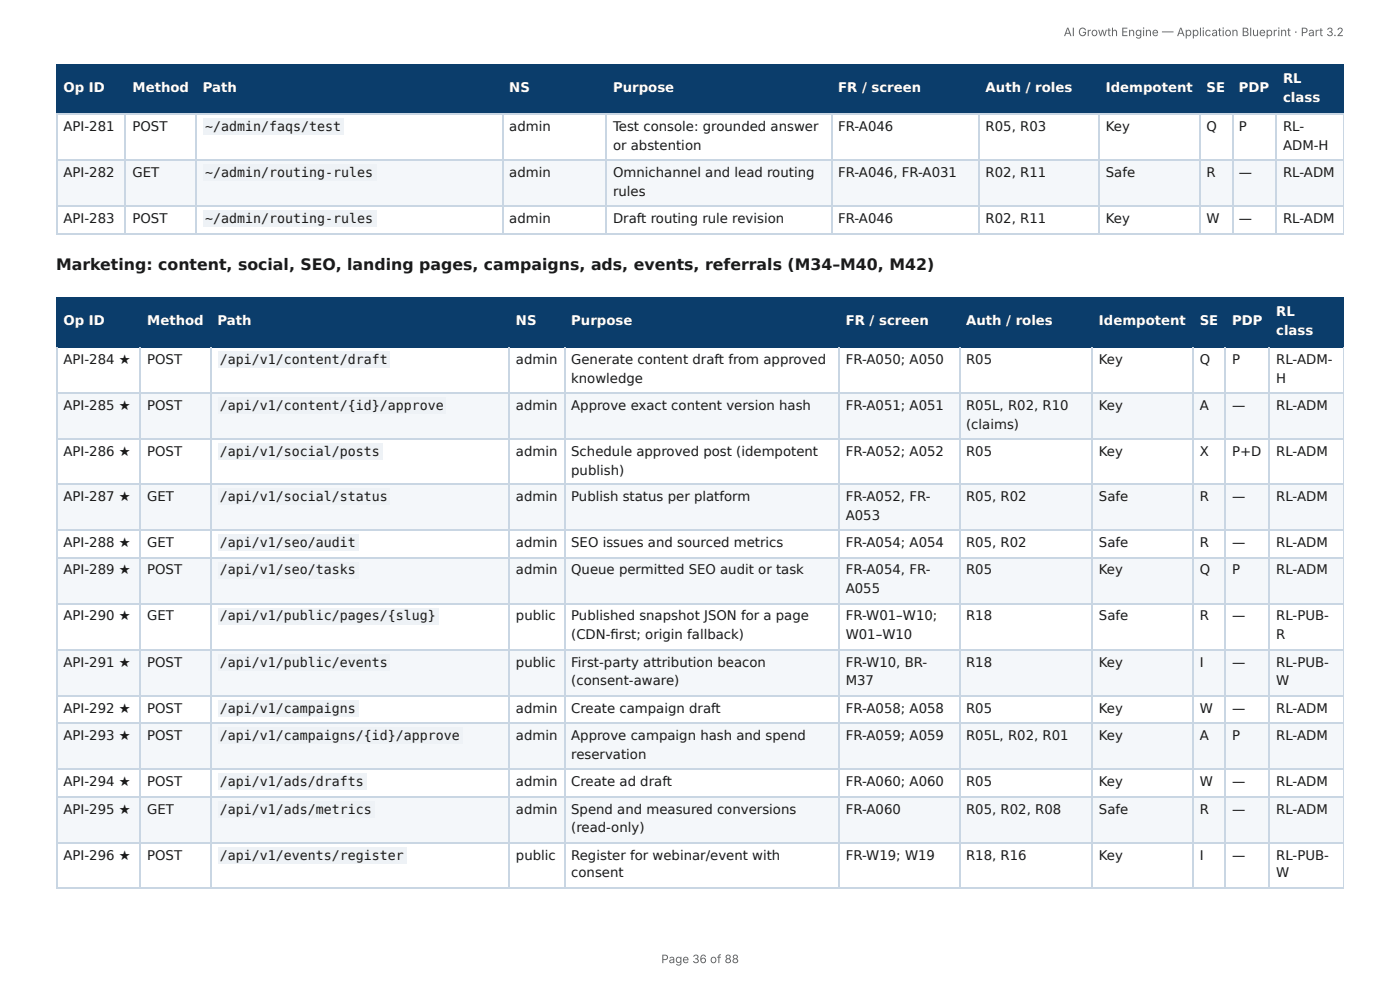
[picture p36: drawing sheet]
<svg xmlns="http://www.w3.org/2000/svg" width="297mm" height="210mm" viewBox="0 0 297 210" stroke-linecap="round" stroke-linejoin="round" font-family="sans-serif">
<defs><g id="words">
<text font-size="3.3" fill="#1a1a1a" x="11.9" y="57.4">Marketing: content, social, SEO, landing pages, campaigns, ads, events, referrals (M34–M40, M42)</text>
<g font-size="2.8" fill="#fff">
<text x="272.5" y="17.7">RL</text>
<text x="13.5" y="19.6">Op ID</text>
<text x="28.1" y="19.6">Method</text>
<text x="43.1" y="19.6">Path</text>
<text x="108.2" y="19.6">NS</text>
<text x="130.2" y="19.6">Purpose</text>
<text x="178" y="19.6">FR / screen</text>
<text x="209.3" y="19.6">Auth / roles</text>
<text x="234.9" y="19.6">Idempotent</text>
<text x="256.3" y="19.6">SE</text>
<text x="263.1" y="19.6">PDP</text>
<text x="272.5" y="21.7">class</text>
<text x="13.5" y="69.1">Op ID</text>
<text x="31.3" y="69.1">Method</text>
<text x="46.2" y="69.1">Path</text>
<text x="109.6" y="69.1">NS</text>
<text x="121.3" y="69.1">Purpose</text>
<text x="179.6" y="69.1">FR / screen</text>
<text x="205.2" y="69.1">Auth / roles</text>
<text x="233.4" y="69.1">Idempotent</text>
<text x="254.8" y="69.1">SE</text>
<text x="261.7" y="69.1">PDP</text>
<text x="271.1" y="67.2">RL</text>
<text x="271.1" y="71.2">class</text>
</g>
<g font-size="2.8" fill="#1a1a1a">
<text x="13.5" y="27.8">API-281</text>
<text x="28.1" y="27.8">POST</text>
<text x="43.6" y="27.8">~/admin/faqs/test</text>
<text x="108.2" y="27.8">admin</text>
<text x="130.2" y="27.8">Test console: grounded answer</text>
<text x="178" y="27.8">FR-A046</text>
<text x="209.3" y="27.8">R05, R03</text>
<text x="234.9" y="27.8">Key</text>
<text x="256.3" y="27.8">Q</text>
<text x="263.1" y="27.8">P</text>
<text x="272.5" y="27.8">RL-</text>
<text x="130.2" y="31.8">or abstention</text>
<text x="272.5" y="31.8">ADM-H</text>
<text x="13.5" y="37.6">API-282</text>
<text x="28.1" y="37.6">GET</text>
<text x="43.6" y="37.6">~/admin/routing-rules</text>
<text x="108.2" y="37.6">admin</text>
<text x="130.2" y="37.6">Omnichannel and lead routing</text>
<text x="130.2" y="41.5">rules</text>
<text x="178" y="37.6">FR-A046, FR-A031</text>
<text x="209.3" y="37.6">R02, R11</text>
<text x="234.9" y="37.6">Safe</text>
<text x="256.3" y="37.6">R</text>
<text x="263.1" y="37.6">—</text>
<text x="272.5" y="37.6">RL-ADM</text>
<text x="13.5" y="47.4">API-283</text>
<text x="28.1" y="47.4">POST</text>
<text x="43.6" y="47.4">~/admin/routing-rules</text>
<text x="108.2" y="47.4">admin</text>
<text x="130.2" y="47.4">Draft routing rule revision</text>
<text x="178" y="47.4">FR-A046</text>
<text x="209.3" y="47.4">R02, R11</text>
<text x="234.9" y="47.4">Key</text>
<text x="256.3" y="47.4">W</text>
<text x="263.1" y="47.4">—</text>
<text x="272.5" y="47.4">RL-ADM</text>
<text x="13.5" y="77.3">API-284 ★</text>
<text x="31.3" y="77.3">POST</text>
<text x="46.7" y="77.3">/api/v1/content/draft</text>
<text x="109.6" y="77.3">admin</text>
<text x="121.3" y="77.3">Generate content draft from approved</text>
<text x="179.6" y="77.3">FR-A050; A050</text>
<text x="205.2" y="77.3">R05</text>
<text x="233.4" y="77.3">Key</text>
<text x="254.8" y="77.3">Q</text>
<text x="261.7" y="77.3">P</text>
<text x="271.1" y="77.3">RL-ADM-</text>
<text x="121.3" y="81.2">knowledge</text>
<text x="271.1" y="81.2">H</text>
<text x="13.5" y="87">API-285 ★</text>
<text x="31.3" y="87">POST</text>
<text x="46.7" y="87">/api/v1/content/{id}/approve</text>
<text x="109.6" y="87">admin</text>
<text x="121.3" y="87">Approve exact content version hash</text>
<text x="179.6" y="87">FR-A051; A051</text>
<text x="205.2" y="87">R05L, R02, R10</text>
<text x="233.4" y="87">Key</text>
<text x="254.8" y="87">A</text>
<text x="261.7" y="87">—</text>
<text x="271.1" y="87">RL-ADM</text>
<text x="205.2" y="91">(claims)</text>
<text x="13.5" y="96.8">API-286 ★</text>
<text x="31.3" y="96.8">POST</text>
<text x="46.7" y="96.8">/api/v1/social/posts</text>
<text x="109.6" y="96.8">admin</text>
<text x="121.3" y="96.8">Schedule approved post (idempotent</text>
<text x="121.3" y="100.8">publish)</text>
<text x="179.6" y="96.8">FR-A052; A052</text>
<text x="205.2" y="96.8">R05</text>
<text x="233.4" y="96.8">Key</text>
<text x="254.8" y="96.8">X</text>
<text x="261.7" y="96.8">P+D</text>
<text x="271.1" y="96.8">RL-ADM</text>
<text x="13.5" y="106.4">API-287 ★</text>
<text x="31.3" y="106.4">GET</text>
<text x="46.7" y="106.4">/api/v1/social/status</text>
<text x="109.6" y="106.4">admin</text>
<text x="121.3" y="106.4">Publish status per platform</text>
<text x="179.6" y="106.4">FR-A052, FR-</text>
<text x="205.2" y="106.4">R05, R02</text>
<text x="233.4" y="106.4">Safe</text>
<text x="254.8" y="106.4">R</text>
<text x="261.7" y="106.4">—</text>
<text x="271.1" y="106.4">RL-ADM</text>
<text x="179.6" y="110.3">A053</text>
<text x="13.5" y="116.2">API-288 ★</text>
<text x="31.3" y="116.2">GET</text>
<text x="46.7" y="116.2">/api/v1/seo/audit</text>
<text x="109.6" y="116.2">admin</text>
<text x="121.3" y="116.2">SEO issues and sourced metrics</text>
<text x="179.6" y="116.2">FR-A054; A054</text>
<text x="205.2" y="116.2">R05, R02</text>
<text x="233.4" y="116.2">Safe</text>
<text x="254.8" y="116.2">R</text>
<text x="261.7" y="116.2">—</text>
<text x="271.1" y="116.2">RL-ADM</text>
<text x="13.5" y="122">API-289 ★</text>
<text x="31.3" y="122">POST</text>
<text x="46.7" y="122">/api/v1/seo/tasks</text>
<text x="109.6" y="122">admin</text>
<text x="121.3" y="122">Queue permitted SEO audit or task</text>
<text x="179.6" y="122">FR-A054, FR-</text>
<text x="179.6" y="125.9">A055</text>
<text x="205.2" y="122">R05</text>
<text x="233.4" y="122">Key</text>
<text x="254.8" y="122">Q</text>
<text x="261.7" y="122">P</text>
<text x="271.1" y="122">RL-ADM</text>
<text x="13.5" y="131.8">API-290 ★</text>
<text x="31.3" y="131.8">GET</text>
<text x="46.7" y="131.8">/api/v1/public/pages/{slug}</text>
<text x="109.6" y="131.8">public</text>
<text x="121.3" y="131.8">Published snapshot JSON for a page</text>
<text x="179.6" y="131.8">FR-W01–W10;</text>
<text x="205.2" y="131.8">R18</text>
<text x="233.4" y="131.8">Safe</text>
<text x="254.8" y="131.8">R</text>
<text x="261.7" y="131.8">—</text>
<text x="271.1" y="131.8">RL-PUB-</text>
<text x="121.3" y="135.7">(CDN-fi rst; origin fallback)</text>
<text x="179.6" y="135.7">W01–W10</text>
<text x="271.1" y="135.7">R</text>
<text x="13.5" y="141.6">API-291 ★</text>
<text x="31.3" y="141.6">POST</text>
<text x="46.7" y="141.6">/api/v1/public/events</text>
<text x="109.6" y="141.6">public</text>
<text x="121.3" y="141.6">First-party attribution beacon</text>
<text x="179.6" y="141.6">FR-W10, BR-</text>
<text x="205.2" y="141.6">R18</text>
<text x="233.4" y="141.6">Key</text>
<text x="254.8" y="141.6">I</text>
<text x="261.7" y="141.6">—</text>
<text x="271.1" y="141.6">RL-PUB-</text>
<text x="121.3" y="145.5">(consent-aware)</text>
<text x="179.6" y="145.5">M37</text>
<text x="271.1" y="145.5">W</text>
<text x="13.5" y="151.3">API-292 ★</text>
<text x="31.3" y="151.3">POST</text>
<text x="46.7" y="151.3">/api/v1/campaigns</text>
<text x="109.6" y="151.3">admin</text>
<text x="121.3" y="151.3">Create campaign draft</text>
<text x="179.6" y="151.3">FR-A058; A058</text>
<text x="205.2" y="151.3">R05</text>
<text x="233.4" y="151.3">Key</text>
<text x="254.8" y="151.3">W</text>
<text x="261.7" y="151.3">—</text>
<text x="271.1" y="151.3">RL-ADM</text>
<text x="13.5" y="157.2">API-293 ★</text>
<text x="31.3" y="157.2">POST</text>
<text x="46.7" y="157.2">/api/v1/campaigns/{id}/approve</text>
<text x="109.6" y="157.2">admin</text>
<text x="121.3" y="157.2">Approve campaign hash and spend</text>
<text x="121.3" y="161.1">reservation</text>
<text x="179.6" y="157.2">FR-A059; A059</text>
<text x="205.2" y="157.2">R05L, R02, R01</text>
<text x="233.4" y="157.2">Key</text>
<text x="254.8" y="157.2">A</text>
<text x="261.7" y="157.2">P</text>
<text x="271.1" y="157.2">RL-ADM</text>
<text x="13.5" y="167">API-294 ★</text>
<text x="31.3" y="167">POST</text>
<text x="46.7" y="167">/api/v1/ads/drafts</text>
<text x="109.6" y="167">admin</text>
<text x="121.3" y="167">Create ad draft</text>
<text x="179.6" y="167">FR-A060; A060</text>
<text x="205.2" y="167">R05</text>
<text x="233.4" y="167">Key</text>
<text x="254.8" y="167">W</text>
<text x="261.7" y="167">—</text>
<text x="271.1" y="167">RL-ADM</text>
<text x="13.5" y="172.8">API-295 ★</text>
<text x="31.3" y="172.8">GET</text>
<text x="46.7" y="172.8">/api/v1/ads/metrics</text>
<text x="109.6" y="172.8">admin</text>
<text x="121.3" y="172.8">Spend and measured conversions</text>
<text x="179.6" y="172.8">FR-A060</text>
<text x="205.2" y="172.8">R05, R02, R08</text>
<text x="233.4" y="172.8">Safe</text>
<text x="254.8" y="172.8">R</text>
<text x="261.7" y="172.8">—</text>
<text x="271.1" y="172.8">RL-ADM</text>
<text x="121.3" y="176.7">(read-only)</text>
<text x="13.5" y="182.6">API-296 ★</text>
<text x="31.3" y="182.6">POST</text>
<text x="46.7" y="182.6">/api/v1/events/register</text>
<text x="109.6" y="182.6">public</text>
<text x="121.3" y="182.6">Register for webinar/event with</text>
<text x="179.6" y="182.6">FR-W19; W19</text>
<text x="205.2" y="182.6">R18, R16</text>
<text x="233.4" y="182.6">Key</text>
<text x="254.8" y="182.6">I</text>
<text x="261.7" y="182.6">—</text>
<text x="271.1" y="182.6">RL-PUB-</text>
<text x="121.3" y="186.3">consent</text>
<text x="271.1" y="186.3">W</text>
</g>
<g font-size="2.5" fill="#666">
<text x="225.9" y="7.7">AI Growth Engine — Application Blueprint · Part 3.2</text>
<text x="140.4" y="204.5">Page 36 of 88</text>
</g>
</g></defs>
<g fill="#0b3d6b">
<path d="M12.2 14h14.5v10.1h-14.5z"/>
<path d="M26.7 14h14.8v10.1h-14.8z"/>
<path d="M41.5 14h65.1v10.1h-65.1z"/>
<path d="M106.6 14h22.3v10.1h-22.3z"/>
<path d="M128.9 14h47.6v10.1h-47.6z"/>
<path d="M176.5 14h31.5v10.1h-31.5z"/>
<path d="M208 14h25.4v10.1h-25.4z"/>
<path d="M233.4 14h21.4v10.1h-21.4z"/>
<path d="M254.8 14h6.9v10.1h-6.9z"/>
<path d="M261.7 14h9.5v10.1h-9.5z"/>
<path d="M271.2 14h14.2v10.1h-14.2z"/>
</g>
<g fill="#f4f7fa">
<path d="M12.2 33.9h14.5v9.8h-14.5z"/>
<path d="M26.7 33.9h14.8v9.8h-14.8z"/>
<path d="M41.5 33.9h65.1v9.8h-65.1z"/>
<path d="M106.6 33.9h22.3v9.8h-22.3z"/>
<path d="M128.9 33.9h47.6v9.8h-47.6z"/>
<path d="M176.5 33.9h31.5v9.8h-31.5z"/>
<path d="M208 33.9h25.4v9.8h-25.4z"/>
<path d="M233.4 33.9h21.4v9.8h-21.4z"/>
<path d="M254.8 33.9h6.9v9.8h-6.9z"/>
<path d="M261.7 33.9h9.5v9.8h-9.5z"/>
<path d="M271.2 33.9h14.2v9.8h-14.2z"/>
</g>
<g fill="none" stroke="#0b3d6b" stroke-width=".26">
<path d="M11.9 13.9h273.5M12 13.8v10.5M26.6 13.8v10.5M41.7 13.8v10.5M106.8 13.8v10.5M128.7 13.8v10.5M176.6 13.8v10.5M207.8 13.8v10.5M233.5 13.8v10.5M254.9 13.8v10.5M261.8 13.8v10.5M271.1 13.8v10.5"/>
<path d="M11.9 24.2h273.5"/>
</g>
<path d="M285.3 13.8v10.5" fill="none" stroke="#0b3d6b" stroke-width=".21"/>
<g fill="none" stroke="#c9d6e3" stroke-width=".26">
<path d="M11.9 24.2h273.5M11.9 34h273.5M12 24.3v25.4M26.6 24.3v25.4M41.7 24.3v25.4M106.8 24.3v25.4M128.7 24.3v25.4M176.6 24.3v25.4M207.8 24.3v25.4M233.5 24.3v25.4M254.9 24.3v25.4M261.8 24.3v25.4"/>
<path d="M271.1 24.3v25.4M11.9 43.8h273.5M11.9 49.6h273.5"/>
</g>
<path d="M285.3 24.3v25.4" fill="none" stroke="#c9d6e3" stroke-width=".21"/>
<g fill="#0b3d6b">
<path d="M12.2 63.2h17.7v10.4h-17.7z"/>
<path d="M29.9 63.2h14.8v10.4h-14.8z"/>
<path d="M44.7 63.2h63.5v10.4h-63.5z"/>
<path d="M108.2 63.2h11.7v10.4h-11.7z"/>
<path d="M119.9 63.2h58.2v10.4h-58.2z"/>
<path d="M178.1 63.2h25.6v10.4h-25.6z"/>
<path d="M203.7 63.2h28.3v10.4h-28.3z"/>
<path d="M232 63.2h21.5v10.4h-21.5z"/>
<path d="M253.5 63.2h6.8v10.4h-6.8z"/>
<path d="M260.3 63.2h9.3v10.4h-9.3z"/>
<path d="M269.6 63.2h15.8v10.4h-15.8z"/>
</g>
<g fill="#f4f7fa">
<path d="M12.2 83.3h17.7v9.8h-17.7z"/>
<path d="M29.9 83.3h14.8v9.8h-14.8z"/>
<path d="M44.7 83.3h63.5v9.8h-63.5z"/>
<path d="M108.2 83.3h11.7v9.8h-11.7z"/>
<path d="M119.9 83.3h58.2v9.8h-58.2z"/>
<path d="M178.1 83.3h25.6v9.8h-25.6z"/>
<path d="M203.7 83.3h28.3v9.8h-28.3z"/>
<path d="M232 83.3h21.5v9.8h-21.5z"/>
<path d="M253.5 83.3h6.8v9.8h-6.8z"/>
<path d="M260.3 83.3h9.3v9.8h-9.3z"/>
<path d="M269.6 83.3h15.8v9.8h-15.8z"/>
<path d="M12.2 102.9h17.7v9.8h-17.7z"/>
<path d="M29.9 102.9h14.8v9.8h-14.8z"/>
<path d="M44.7 102.9h63.5v9.8h-63.5z"/>
<path d="M108.2 102.9h11.7v9.8h-11.7z"/>
<path d="M119.9 102.9h58.2v9.8h-58.2z"/>
<path d="M178.1 102.9h25.6v9.8h-25.6z"/>
<path d="M203.7 102.9h28.3v9.8h-28.3z"/>
<path d="M232 102.9h21.5v9.8h-21.5z"/>
<path d="M253.5 102.9h6.8v9.8h-6.8z"/>
<path d="M260.3 102.9h9.3v9.8h-9.3z"/>
<path d="M269.6 102.9h15.8v9.8h-15.8z"/>
<path d="M12.2 118.5h17.7v9.8h-17.7z"/>
<path d="M29.9 118.5h14.8v9.8h-14.8z"/>
<path d="M44.7 118.5h63.5v9.8h-63.5z"/>
<path d="M108.2 118.5h11.7v9.8h-11.7z"/>
<path d="M119.9 118.5h58.2v9.8h-58.2z"/>
<path d="M178.1 118.5h25.6v9.8h-25.6z"/>
<path d="M203.7 118.5h28.3v9.8h-28.3z"/>
<path d="M232 118.5h21.5v9.8h-21.5z"/>
<path d="M253.5 118.5h6.8v9.8h-6.8z"/>
<path d="M260.3 118.5h9.3v9.8h-9.3z"/>
<path d="M269.6 118.5h15.8v9.8h-15.8z"/>
<path d="M12.2 138.1h17.7v9.5h-17.7z"/>
<path d="M29.9 138.1h14.8v9.5h-14.8z"/>
<path d="M44.7 138.1h63.5v9.5h-63.5z"/>
<path d="M108.2 138.1h11.7v9.5h-11.7z"/>
<path d="M119.9 138.1h58.2v9.5h-58.2z"/>
<path d="M178.1 138.1h25.6v9.5h-25.6z"/>
<path d="M203.7 138.1h28.3v9.5h-28.3z"/>
<path d="M232 138.1h21.5v9.5h-21.5z"/>
<path d="M253.5 138.1h6.8v9.5h-6.8z"/>
<path d="M260.3 138.1h9.3v9.5h-9.3z"/>
<path d="M269.6 138.1h15.8v9.5h-15.8z"/>
<path d="M12.2 153.5h17.7v9.7h-17.7z"/>
<path d="M29.9 153.5h14.8v9.7h-14.8z"/>
<path d="M44.7 153.5h63.5v9.7h-63.5z"/>
<path d="M108.2 153.5h11.7v9.7h-11.7z"/>
<path d="M119.9 153.5h58.2v9.7h-58.2z"/>
<path d="M178.1 153.5h25.6v9.7h-25.6z"/>
<path d="M203.7 153.5h28.3v9.7h-28.3z"/>
<path d="M232 153.5h21.5v9.7h-21.5z"/>
<path d="M253.5 153.5h6.8v9.7h-6.8z"/>
<path d="M260.3 153.5h9.3v9.7h-9.3z"/>
<path d="M269.6 153.5h15.8v9.7h-15.8z"/>
<path d="M12.2 169.1h17.7v9.8h-17.7z"/>
<path d="M29.9 169.1h14.8v9.8h-14.8z"/>
<path d="M44.7 169.1h63.5v9.8h-63.5z"/>
<path d="M108.2 169.1h11.7v9.8h-11.7z"/>
<path d="M119.9 169.1h58.2v9.8h-58.2z"/>
<path d="M178.1 169.1h25.6v9.8h-25.6z"/>
<path d="M203.7 169.1h28.3v9.8h-28.3z"/>
<path d="M232 169.1h21.5v9.8h-21.5z"/>
<path d="M253.5 169.1h6.8v9.8h-6.8z"/>
<path d="M260.3 169.1h9.3v9.8h-9.3z"/>
<path d="M269.6 169.1h15.8v9.8h-15.8z"/>
</g>
<g fill="none" stroke="#0b3d6b" stroke-width=".26">
<path d="M11.9 63.4h273.5M11.9 73.7h273.5M12 63.2v10.6M29.8 63.2v10.6M44.8 63.2v10.6M108.1 63.2v10.6M120 63.2v10.6M178.2 63.2v10.6M203.9 63.2v10.6M231.9 63.2v10.6M253.3 63.2v10.6M260.2 63.2v10.6"/>
<path d="M269.5 63.2v10.6"/>
</g>
<path d="M285.3 63.2v10.6" fill="none" stroke="#0b3d6b" stroke-width=".21"/>
<g fill="none" stroke="#c9d6e3" stroke-width=".26">
<path d="M12 73.8v114.8M29.8 73.8v114.8M44.8 73.8v114.8M108.1 73.8v114.8M120 73.8v114.8M178.2 73.8v114.8M203.9 73.8v114.8M231.9 73.8v114.8M253.3 73.8v114.8M260.2 73.8v114.8M269.5 73.8v114.8M11.9 83.5h273.5"/>
<path d="M11.9 93.3h273.5M11.9 102.8h273.5M11.9 112.6h273.5M11.9 118.4h273.5M11.9 128.2h273.5M11.9 138h273.5M11.9 147.8h273.5M11.9 153.6h273.5M11.9 163.4h273.5M11.9 169.2h273.5M11.9 179h273.5M11.9 188.5h273.5"/>
</g>
<path d="M285.3 73.8v114.8" fill="none" stroke="#c9d6e3" stroke-width=".21"/>
<g fill="#eef2f6">
<path d="M43.1 25.1h29.9v3.5h-29.9z"/>
<path d="M43.1 34.9h36.8v3.5h-36.8z"/>
<path d="M43.1 44.7h36.8v3.5h-36.8z"/>
<path d="M46.3 74.6h36.5v3.5h-36.5z"/>
<path d="M46.3 84.4h48.4v3.4h-48.4z"/>
<path d="M46.3 94.2h34.9v3.4h-34.9z"/>
<path d="M46.3 103.7h36.5v3.5h-36.5z"/>
<path d="M46.3 113.5h29.9v3.4h-29.9z"/>
<path d="M46.3 119.3h29.9v3.5h-29.9z"/>
<path d="M46.3 129.1h46.8v3.5h-46.8z"/>
<path d="M46.3 138.9h36.5v3.4h-36.5z"/>
<path d="M46.3 148.7h29.9v3.4h-29.9z"/>
<path d="M46.3 154.5h51.9v3.5h-51.9z"/>
<path d="M46.3 164.3h31.5v3.4h-31.5z"/>
<path d="M46.3 170.1h33.3v3.5h-33.3z"/>
<path d="M46.3 179.9h40v3.5h-40z"/>
</g>
<use href="#words"/>
</svg>
